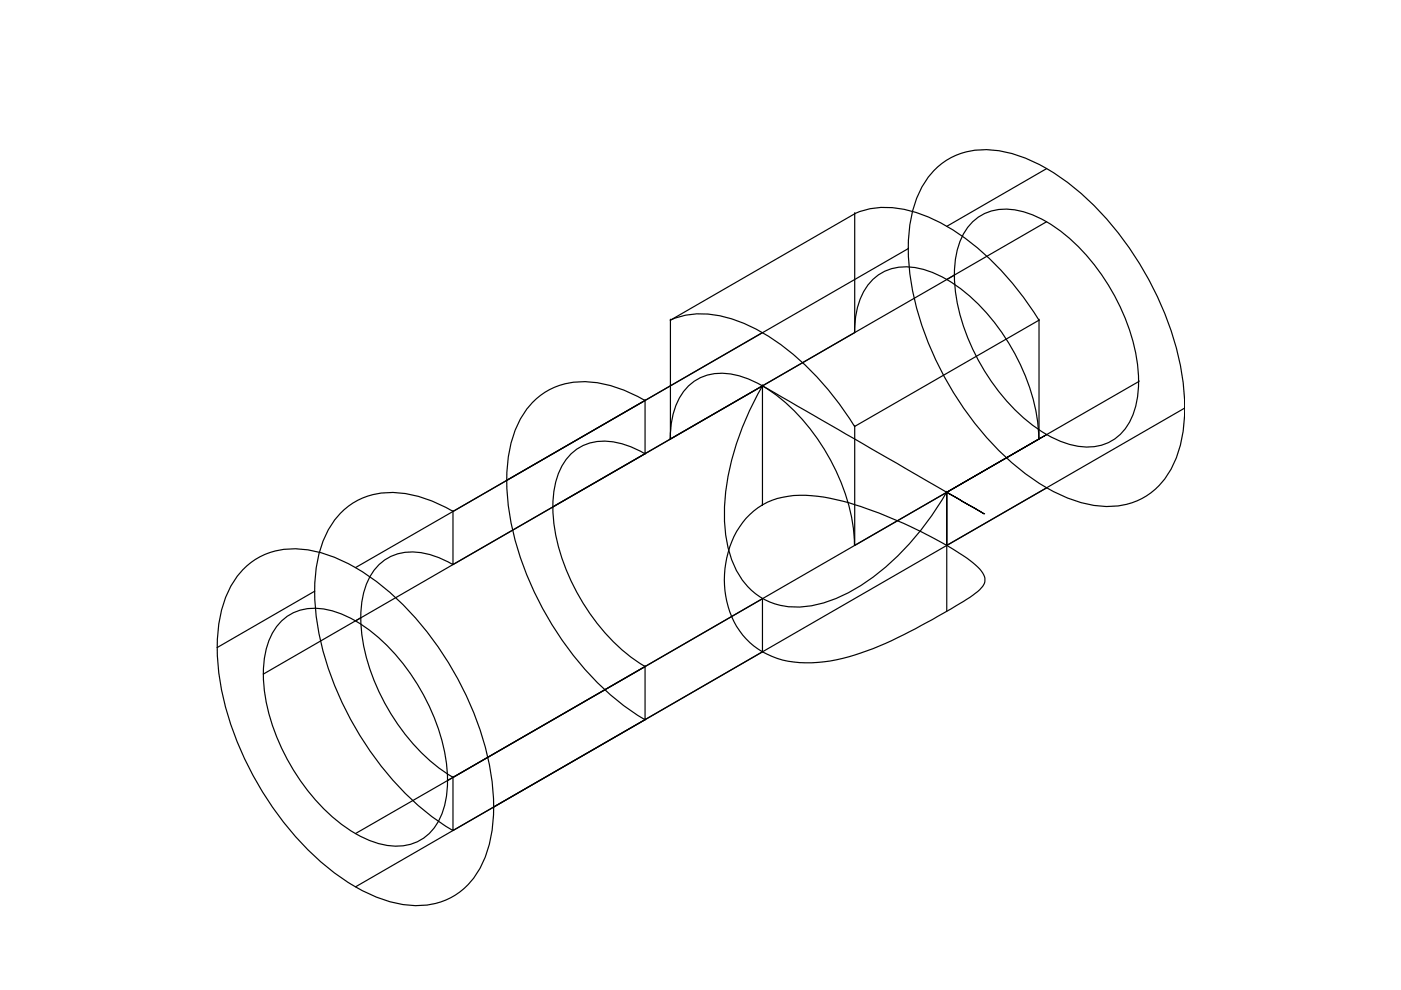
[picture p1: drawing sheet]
<svg xmlns="http://www.w3.org/2000/svg" width="297mm" height="210mm" viewBox="0 0 297 210" stroke-linecap="round" stroke-linejoin="round" font-family="sans-serif">
<!-- layer: 0 -->
<g fill="none" stroke="#000" stroke-width=".25">
<path d="M198.5 35.7a15.6 15.6 0 0 1 14.9-3.4 39.6 39.6 0 0 1 18.1 10.8 67.7 67.7 0 0 1 19.4 38.6 30.7 30.7 0 0 1-2.4 17.5 14.9 14.9 0 0 1-16.2 8 34.5 34.5 0 0 1-16.3-7.9 67.3 67.3 0 0 1-23.2-41.9 30.7 30.7 0 0 1 2.5-17.4l.9-1.6zM221.9 35.8l-21.2 12.2M181.2 45.3a18.4 18.4 0 0 1 13.8 0 46.2 46.2 0 0 1 18.7 13.6 68.9 68.9 0 0 1 6.6 8.9M181.2 45.3h.1M181.2 45.3v25.2M181.2 45.3l-39.1 22.6M192.6 52.7l-85.2 49.1M202.4 58.3l-40.7 23.5M205.9 47.3a10.5 10.5 0 0 1 10.8-2.5 29.4 29.4 0 0 1 14.1 9.9 44.4 44.4 0 0 1 10.5 24.3 18.4 18.4 0 0 1-2.6 11.7 9.9 9.9 0 0 1-10 3.9 26.2 26.2 0 0 1-14.4-8.7 44.5 44.5 0 0 1-11.9-25.7 18.4 18.4 0 0 1 2.6-11.8zM221.9 47l-21.2 12.3M142.1 67.9a18.4 18.4 0 0 1 13.9 0 46.2 46.2 0 0 1 18.6 13.6 68.9 68.9 0 0 1 6.6 8.9M142.1 67.9h.1"/>
<path d="M142.1 67.9v25.2M161.7 70.5l-86.3 49.8M181.2 70.5a16 16 0 0 1 3.6-10.9 10.5 10.5 0 0 1 10.7-2.5 29.4 29.4 0 0 1 14.2 9.8 44.4 44.4 0 0 1 10.5 24.3v1.9M181.2 70.5l-19.5 11.3 47.1 27.2-8.1-4.6 19.6-11.3M181.2 70.5h.1M220.3 67.9h.1M220.3 67.9v25.2M220.3 67.9l-39.1 22.5M136.7 96.2a16 16 0 0 0-11.2-2.4 10.5 10.5 0 0 0-7.6 8.1 29.4 29.4 0 0 0 1.5 17.2 44.4 44.4 0 0 0 15.7 21.2l1.6 1M136.8 84.9a24.1 24.1 0 0 0-16-3.7 14.9 14.9 0 0 0-11.4 9.7 34.5 34.5 0 0 0-1.4 18.1 67.3 67.3 0 0 0 24.8 41l3.9 2.6M136.8 96.2h.1M136.8 84.9h.1"/>
<path d="M136.8 84.9v11.3M136.8 96.2l-40.8 23.5M136.8 84.9l-40.8 23.5M142.1 93.1a16 16 0 0 1 3.6-11 10.5 10.5 0 0 1 10.7-2.5 29.4 29.4 0 0 1 14.2 9.9 44.4 44.4 0 0 1 10.5 24.3l.1 1.8M142.1 93.1h.1M161.7 81.8l-86.3 49.8M161.7 81.8l-44.5 25.7M161.7 81.8h.1M161.7 81.8l-19.6 11.3M161.7 81.8v25.2M161.7 81.8a55.4 55.4 0 0 0-8.1 28.3 22.3 22.3 0 0 0 4.4 13.7 14.5 14.5 0 0 0 15 4.4 38.3 38.3 0 0 0 18.1-11.1 64.1 64.1 0 0 0 9.6-12.8M181.2 90.4h.1"/>
<path d="M181.2 90.4v25.2M220.3 93.1h.1M241.5 80.9l-40.8 23.5 21.2-12.3M241.5 80.9h.1M251.2 86.5h.1M251.2 86.5l-146.5 84.6M96 119.7a16 16 0 0 0-11.2-2.4 10.5 10.5 0 0 0-7.6 8.1 29.4 29.4 0 0 0 1.5 17.2 44.4 44.4 0 0 0 15.7 21.2l1.6 1M96 108.4a24.1 24.1 0 0 0-15.9-3.7 14.9 14.9 0 0 0-11.5 9.7 34.5 34.5 0 0 0-1.3 18.1 67.3 67.3 0 0 0 24.7 41l4 2.6M96 119.7h.1M96 108.4h.1M96 108.4v11.3M158.2 109.9a15.3 15.3 0 0 1 12.6-4.9 52.7 52.7 0 0 1 18.2 4.9 76 76 0 0 1 17.8 9.8 4.4 4.4 0 0 1 2 3.6 5.6 5.6 0 0 1-2.6 2.9 132.1 132.1 0 0 1-22.4 11.8 31.1 31.1 0 0 1-17.9 1.9 16.2 16.2 0 0 1-12.2-14.7 20.6 20.6 0 0 1 4.5-15.3z"/>
<path d="M161.7 107h.1M181.2 115.6h.1M200.7 104.4l-105.8 61.1M200.7 104.4h.1M200.7 104.4l-19.5 11.2M221.9 103.4l-21.2 12.2v-11.2v25.2M52 120.3a15.6 15.6 0 0 1 14.9-3.4 39.6 39.6 0 0 1 18.1 10.9 67.7 67.7 0 0 1 19.4 38.5 30.7 30.7 0 0 1-2.5 17.5 14.9 14.9 0 0 1-16.1 8 34.5 34.5 0 0 1-16.4-7.9 67.3 67.3 0 0 1-23.1-41.9 30.7 30.7 0 0 1 2.5-17.4l.9-1.6zM59.4 132a10.5 10.5 0 0 1 10.8-2.6 29.4 29.4 0 0 1 14.1 9.9 44.4 44.4 0 0 1 10.5 24.3 18.4 18.4 0 0 1-2.6 11.7 9.9 9.9 0 0 1-10 4 26.2 26.2 0 0 1-14.4-8.7 44.5 44.5 0 0 1-11.9-25.8 18.4 18.4 0 0 1 2.6-11.7zM66.7 125.3l-20.6 12M76.5 131l-20.6 11.9M136.8 141.3h.1M136.8 152.6h.1"/>
<path d="M136.8 141.3v11.3M136.8 141.3l-40.8 23.5M136.8 152.6l-40.8 23.5M75.4 176.7l86.3-49.8v11.3l-86.3 49.8M94.9 165.5h.1M96 164.8h.1M96 176.1h.1M96 164.8v11.3M104.7 171.1h.1"/>
</g>
</svg>
